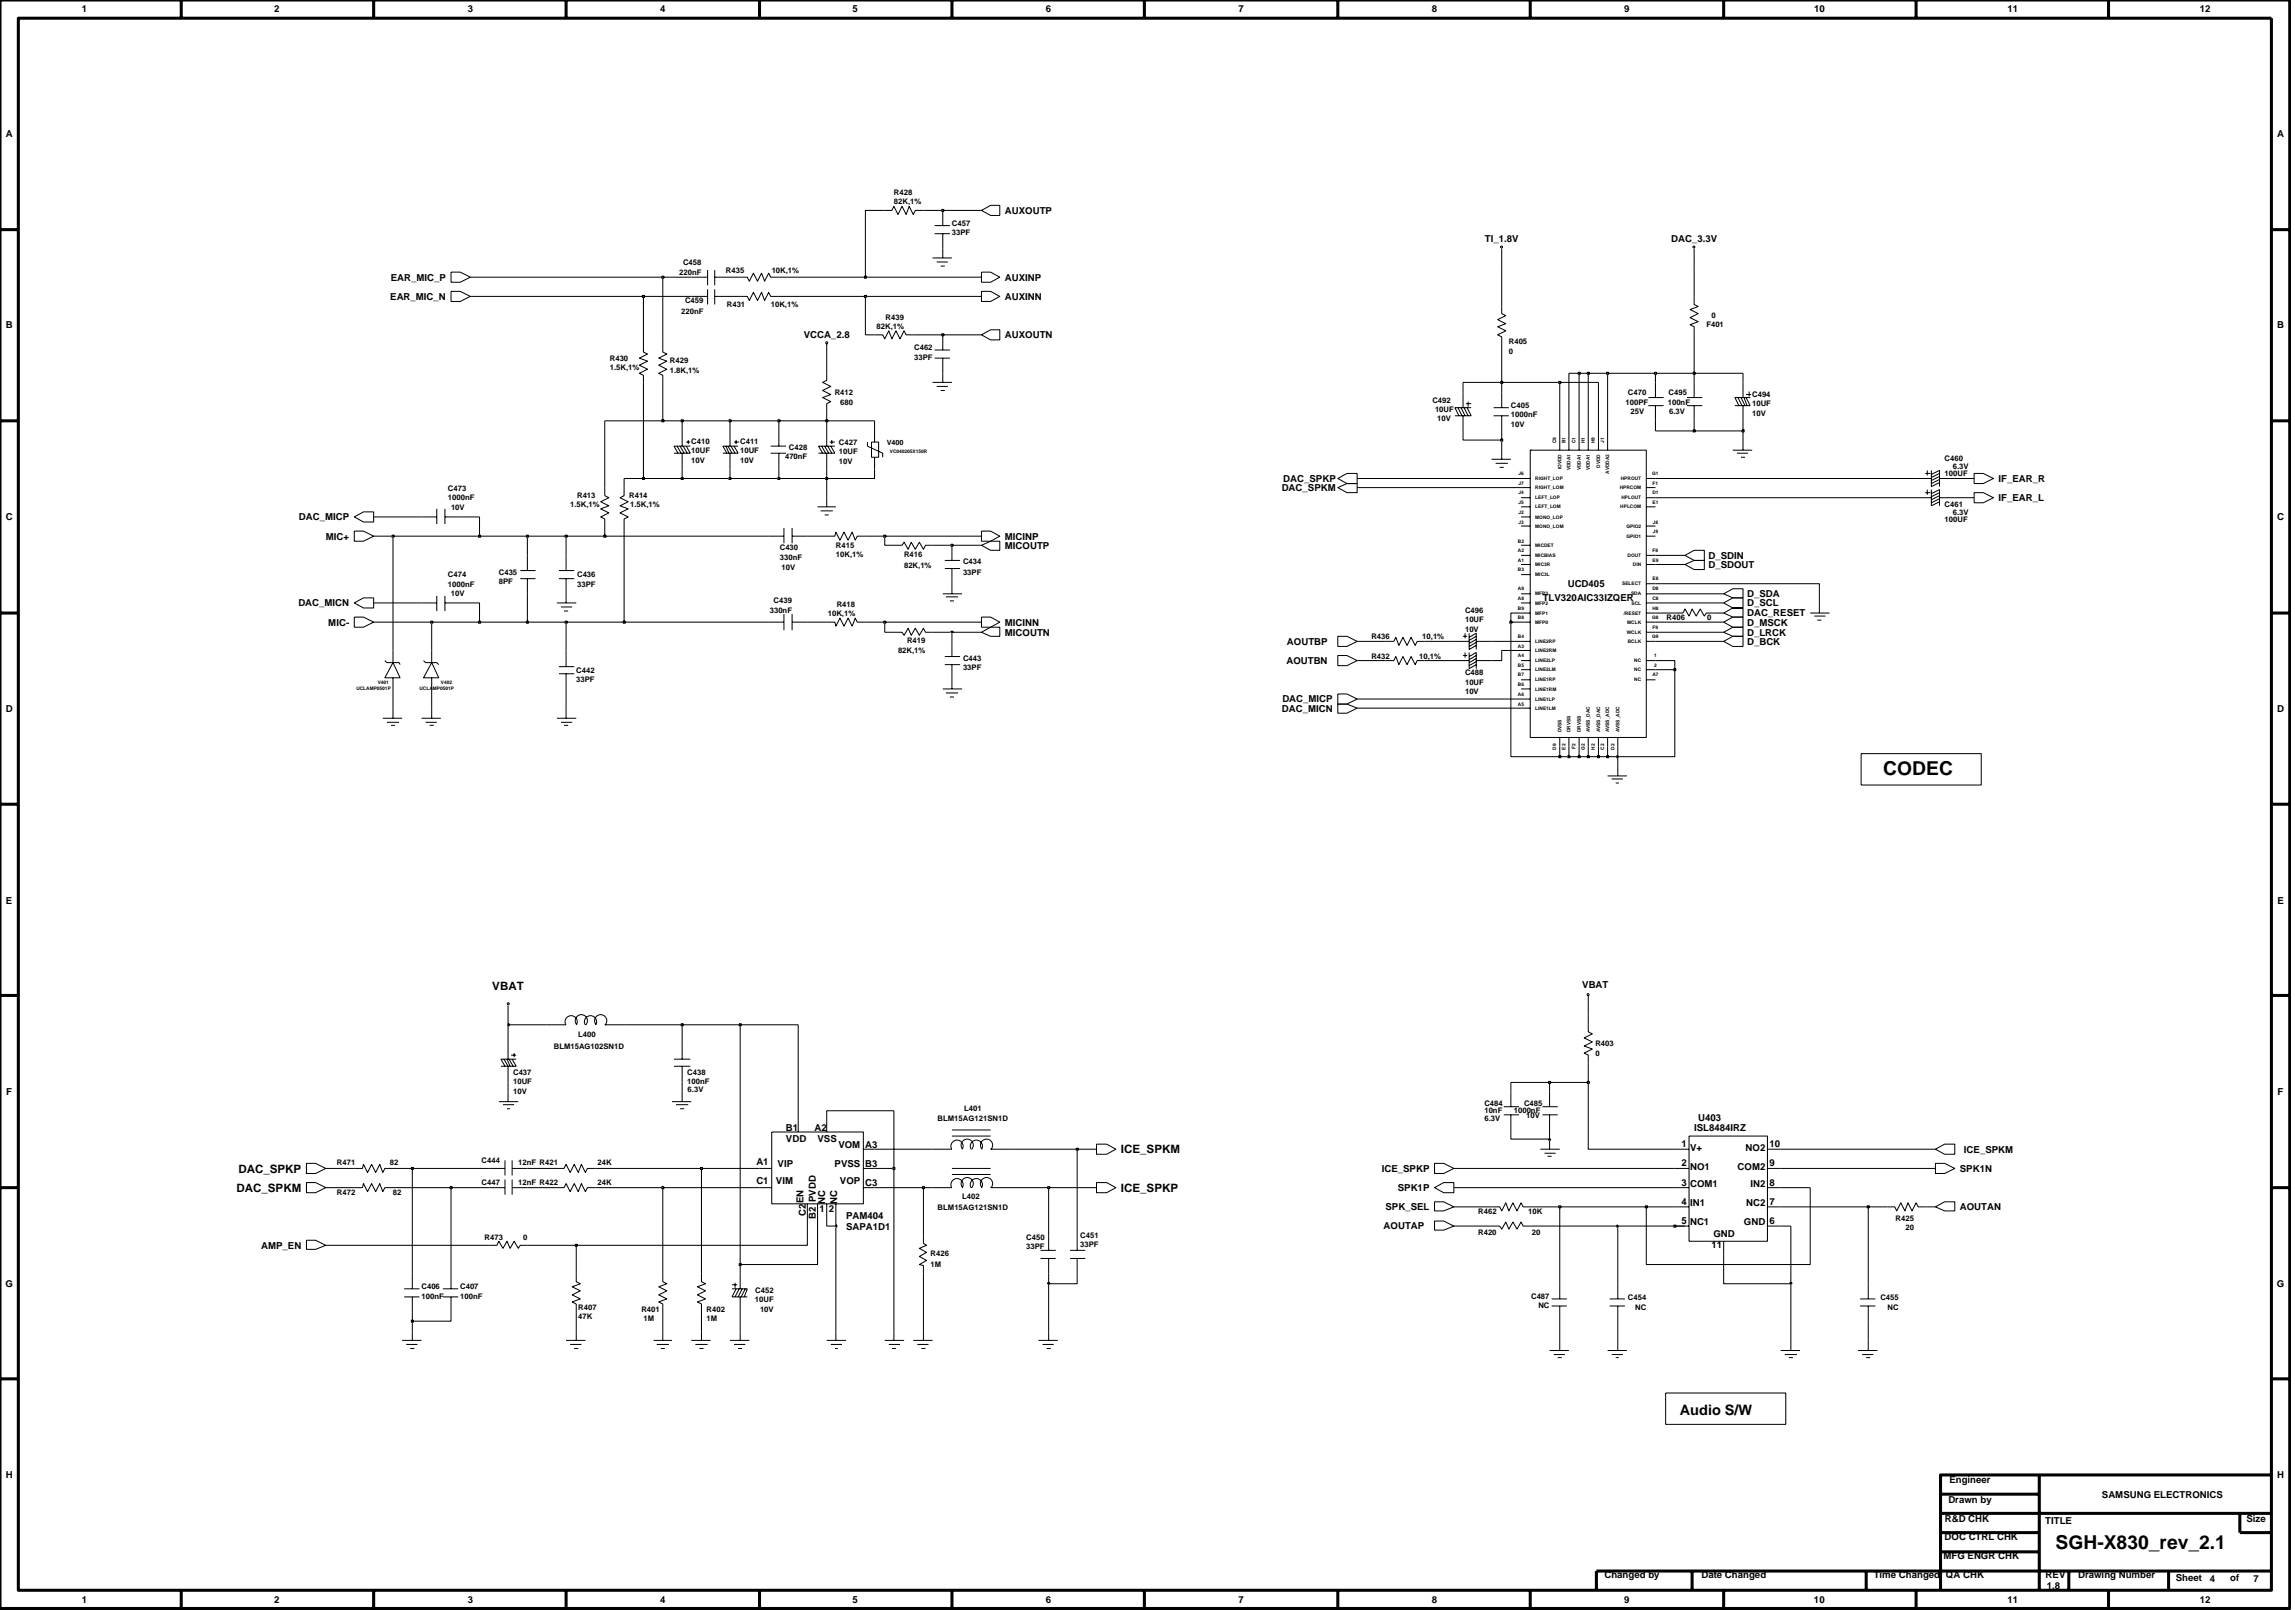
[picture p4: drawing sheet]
<svg xmlns="http://www.w3.org/2000/svg" width="192mm" height="135mm" viewBox="0 0 192 135" stroke-linecap="round" stroke-linejoin="round" font-family="sans-serif">
<defs><g id="words">
<g font-size="1.6">
<text x="157.5" y="64.8">CODEC</text>
<text x="171.9" y="129.4">SGH-X830_rev_2.1</text>
</g>
<text font-size="1.2" x="140.5" y="118.3">Audio S/W</text>
<g font-size="1">
<text x="41.2" y="82.8">VBAT</text>
<text x="19.8" y="99.6">DAC_SPKM</text>
<text x="19.9" y="98">DAC_SPKP</text>
<text x="93.7" y="99.6">ICE_SPKP</text>
<text x="93.7" y="96.4">ICE_SPKM</text>
</g>
<g font-size=".8">
<text x="6.8" y="1">1</text>
<text x="22.9" y="1">2</text>
<text x="39.1" y="1">3</text>
<text x="55.2" y="1">4</text>
<text x="71.3" y="1">5</text>
<text x="87.5" y="1">6</text>
<text x="103.6" y="1">7</text>
<text x="119.7" y="1">8</text>
<text x="135.8" y="1">9</text>
<text x="151.7" y="1">10</text>
<text x="167.9" y="1">11</text>
<text x="184" y="1">12</text>
<text x=".5" y="11.4">A</text>
<text x="190.4" y="11.4">A</text>
<text x="84" y="17.9">AUXOUTP</text>
<text x="32.7" y="23.4">EAR_MIC_P</text>
<text x="84" y="23.4">AUXINP</text>
<text x="124.2" y="20.2">TI_1.8V</text>
<text x="139.7" y="20.2">DAC_3.3V</text>
<text x=".5" y="27.4">B</text>
<text x="32.6" y="25.1">EAR_MIC_N</text>
<text x="67.2" y="28.3">VCCA_2.8</text>
<text x="84" y="25.1">AUXINN</text>
<text x="84" y="28.3">AUXOUTN</text>
<text x="190.4" y="27.4">B</text>
<text x="107.2" y="41">DAC_SPKM</text>
<text x="107.3" y="40.3">DAC_SPKP</text>
<text x="167.1" y="41.9">IF_EAR_L</text>
<text x="167.1" y="40.3">IF_EAR_R</text>
<text x=".5" y="43.5">C</text>
<text x="25" y="43.5">DAC_MICP</text>
<text x="27.3" y="45.1">MIC+</text>
<text x="84" y="45.9">MICOUTP</text>
<text x="84" y="45.1">MICINP</text>
<text x="142.9" y="47.5">D_SDOUT</text>
<text x="142.9" y="46.7">D_SDIN</text>
<text x="190.4" y="43.5">C</text>
<text x="24.9" y="50.7">DAC_MICN</text>
<text x="27.5" y="52.3">MIC-</text>
<text x="84" y="52.3">MICINN</text>
<text x="84" y="53.1">MICOUTN</text>
<text x="107.6" y="53.9">AOUTBP</text>
<text x="129" y="50.3">TLV320AIC33IZQER</text>
<text x="131.1" y="49.1">UCD405</text>
<text x="146.1" y="51.5">DAC_RESET</text>
<text x="146.1" y="50.7">D_SCL</text>
<text x="146.1" y="49.9">D_SDA</text>
<text x="146.1" y="53.1">D_LRCK</text>
<text x="146.1" y="52.3">D_MSCK</text>
<text x="146.1" y="53.9">D_BCK</text>
<text x=".5" y="59.5">D</text>
<text x="107.2" y="59.5">DAC_MICN</text>
<text x="107.2" y="58.7">DAC_MICP</text>
<text x="107.6" y="55.5">AOUTBN</text>
<text x="190.4" y="59.5">D</text>
<text x=".5" y="75.5">E</text>
<text x="190.4" y="75.5">E</text>
<text x="132.3" y="82.5">VBAT</text>
<text x=".5" y="91.5">F</text>
<text x="65.7" y="95.5">VDD</text>
<text x="65.7" y="94.6">B1</text>
<text x="68.1" y="94.6">A2</text>
<text x="68.4" y="95.5">VSS</text>
<text x="70.1" y="95.9">VOM A3</text>
<text x="140.6" y="95.9">1</text>
<text x="141.7" y="94.6">ISL8484IRZ</text>
<text x="142" y="93.7">U403</text>
<text x="148" y="95.9">10</text>
<text x="190.5" y="91.5">F</text>
<text x="63.2" y="99">C1</text>
<text x="63.2" y="97.3">A1</text>
<text x="64.9" y="99">VIM</text>
<text x="65" y="97.5">VIP</text>
<text x="67.2" y="100.5" transform="rotate(-90 67.2 100.5)">EN</text>
<text x="67.4" y="101.6" transform="rotate(-90 67.4 101.6)">C2</text>
<text x="68.2" y="101.9" transform="rotate(-90 68.2 101.9)">B2 PVDD</text>
<text x="68.5" y="101.3">1</text>
<text x="69" y="100.6" transform="rotate(-90 69 100.6)">NC</text>
<text x="69.3" y="101.3">2</text>
<text x="69.8" y="97.5">PVSS</text>
<text x="70" y="100.6" transform="rotate(-90 70 100.6)">NC</text>
<text x="70.2" y="99">VOP</text>
<text x="70.7" y="101.9">PAM404</text>
<text x="72.4" y="99.1">C3</text>
<text x="72.4" y="97.5">B3</text>
<text x="115.5" y="97.9">ICE_SPKP</text>
<text x="115.9" y="101.2">SPK_SEL</text>
<text x="116.9" y="99.5">SPK1P</text>
<text x="140.6" y="100.7">4</text>
<text x="140.6" y="97.5">2</text>
<text x="140.6" y="99.1">3</text>
<text x="141.3" y="100.8">IN1</text>
<text x="141.3" y="97.8">NO1</text>
<text x="141.3" y="96.2">V+</text>
<text x="141.3" y="99.2">COM1</text>
<text x="145.3" y="97.8">COM2</text>
<text x="146" y="96.2">NO2</text>
<text x="146" y="100.8">NC2</text>
<text x="146.4" y="99.2">IN2</text>
<text x="148" y="99.1">8</text>
<text x="148" y="100.7">7</text>
<text x="148" y="97.5">9</text>
<text x="163.9" y="101.2">AOUTAN</text>
<text x="163.9" y="97.9">SPK1N</text>
<text x="164.2" y="96.3">ICE_SPKM</text>
<text x=".5" y="107.6">G</text>
<text x="21.8" y="104.4">AMP_EN</text>
<text x="70.7" y="102.8">SAPA1D1</text>
<text x="115.7" y="102.8">AOUTAP</text>
<text x="140.6" y="102.3">5</text>
<text x="141.3" y="102.4">NC1</text>
<text x="143.1" y="104.3">11</text>
<text x="143.3" y="103.3">GND</text>
<text x="145.8" y="102.4">GND</text>
<text x="148" y="102.3">6</text>
<text x="190.4" y="107.6">G</text>
<text x=".5" y="123.6">H</text>
<text x="162.9" y="125.6">Drawn by</text>
<text x="163" y="124">Engineer</text>
<text x="175.8" y="125.2">SAMSUNG ELECTRONICS</text>
<text x="190.4" y="123.6">H</text>
<text x="134.2" y="131.9">Changed by</text>
<text x="142.3" y="131.9">Date Changed</text>
<text x="156.7" y="131.9">Time Changed</text>
<text x="162.5" y="130.3">MFG ENGR CHK</text>
<text x="162.6" y="128.7">DOC CTRL CHK</text>
<text x="162.6" y="127.2">R&amp;D CHK</text>
<text x="162.7" y="131.9">QA CHK</text>
<text x="171" y="127.4">TITLE</text>
<text x="171.1" y="131.9">REV</text>
<text x="173.8" y="131.9">Drawing Number</text>
<text x="187.9" y="127.2">Size</text>
<text x="6.8" y="134">1</text>
<text x="22.9" y="134">2</text>
<text x="39.1" y="134">3</text>
<text x="55.2" y="134">4</text>
<text x="71.3" y="134">5</text>
<text x="87.5" y="134">6</text>
<text x="103.6" y="134">7</text>
<text x="119.7" y="134">8</text>
<text x="135.8" y="134">9</text>
<text x="151.7" y="134">10</text>
<text x="167.9" y="134">11</text>
<text x="171.2" y="132.8">1.8</text>
<text x="181.9" y="132.1">Sheet</text>
<text x="184" y="134">12</text>
<text x="184.8" y="132.2">4</text>
<text x="186.5" y="132.1">of</text>
<text x="188.4" y="132.2">7</text>
</g>
<g font-size=".6">
<text x="74.7" y="17.1">82K,1%</text>
<text x="74.7" y="16.3">R428</text>
<text x="56.8" y="23">220nF</text>
<text x="57.1" y="22.1">C458</text>
<text x="60.7" y="22.9">R435</text>
<text x="64.5" y="22.9">10K,1%</text>
<text x="79.6" y="19.6">33PF</text>
<text x="79.6" y="18.9">C457</text>
<text x="57" y="26.2">220nF</text>
<text x="57.3" y="25.4">C459</text>
<text x="60.8" y="25.6">R431</text>
<text x="64.5" y="25.6">10K,1%</text>
<text x="73.3" y="27.5">82K,1%</text>
<text x="74.1" y="26.7">R439</text>
<text x="76.4" y="29.3">C462</text>
<text x="126.2" y="29.6">0</text>
<text x="126.2" y="28.7">R405</text>
<text x="142.7" y="27.4">F401</text>
<text x="143.1" y="26.5">0</text>
<text x="51" y="30.2">R430</text>
<text x="51" y="30.9">1.5K,1%</text>
<text x="56" y="30.4">R429</text>
<text x="56" y="31.2">1.8K,1%</text>
<text x="69.8" y="33">R412</text>
<text x="70.3" y="33.8">680</text>
<text x="76.4" y="30.1">33PF</text>
<text x="119.8" y="33.7">C492</text>
<text x="120" y="34.4">10UF</text>
<text x="120.2" y="35.2">10V</text>
<text x="126.3" y="34.8">1000nF</text>
<text x="126.3" y="34.1">C405</text>
<text x="126.3" y="35.7">10V</text>
<text x="135.9" y="33.8">100PF</text>
<text x="136.1" y="33">C470</text>
<text x="136.3" y="34.6">25V</text>
<text x="139.5" y="33.8">100nF</text>
<text x="139.5" y="33">C495</text>
<text x="139.6" y="34.6">6.3V</text>
<text x="146.5" y="33.1">C494</text>
<text x="146.5" y="33.9">10UF</text>
<text x="146.5" y="34.7">10V</text>
<text x="37.5" y="41.8">1000nF</text>
<text x="37.5" y="41">C473</text>
<text x="48.3" y="41.6">R413</text>
<text x="52.6" y="41.6">R414</text>
<text x="57.8" y="37.1">C410</text>
<text x="57.8" y="38.7">10V</text>
<text x="57.8" y="37.9">10UF</text>
<text x="61.9" y="37.9">10UF</text>
<text x="61.9" y="38.7">10V</text>
<text x="61.9" y="37.1">C411</text>
<text x="65.6" y="38.4">470nF</text>
<text x="66" y="37.6">C428</text>
<text x="70.2" y="38.8">10V</text>
<text x="70.2" y="38">10UF</text>
<text x="70.2" y="37.2">C427</text>
<text x="74.2" y="37.2">V400</text>
<text x="162.6" y="39.8">100UF</text>
<text x="162.6" y="38.6">C460</text>
<text x="163.3" y="39.2">6.3V</text>
<text x="37.7" y="42.6">10V</text>
<text x="47.7" y="42.4">1.5K,1%</text>
<text x="52.7" y="42.4">1.5K,1%</text>
<text x="65.2" y="46">C430</text>
<text x="65.2" y="46.8">330nF</text>
<text x="65.3" y="47.6">10V</text>
<text x="69.9" y="45.8">R415</text>
<text x="69.9" y="46.6">10K,1%</text>
<text x="75.6" y="47.4">82K,1%</text>
<text x="75.6" y="46.6">R416</text>
<text x="80.5" y="47.2">C434</text>
<text x="162.6" y="42.4">C461</text>
<text x="162.6" y="43.6">100UF</text>
<text x="163.3" y="43">6.3V</text>
<text x="37.5" y="49">1000nF</text>
<text x="37.5" y="48.2">C474</text>
<text x="37.7" y="49.8">10V</text>
<text x="41.7" y="48">C435</text>
<text x="41.7" y="48.8">8PF</text>
<text x="48.3" y="49">33PF</text>
<text x="48.3" y="48.2">C436</text>
<text x="64.4" y="51.2">330nF</text>
<text x="64.7" y="50.4">C439</text>
<text x="69.2" y="51.5">10K,1%</text>
<text x="70" y="50.7">R418</text>
<text x="75.8" y="53.8">R419</text>
<text x="80.5" y="48">33PF</text>
<text x="114.7" y="53.4">R436</text>
<text x="118.9" y="53.4">10,1%</text>
<text x="122.5" y="51.2">C496</text>
<text x="122.5" y="52">10UF</text>
<text x="122.5" y="52.8">10V</text>
<text x="139.4" y="51.9">R406</text>
<text x="142.8" y="51.9">0</text>
<text x="48.2" y="57">33PF</text>
<text x="48.2" y="56.2">C442</text>
<text x="75.1" y="54.6">82K,1%</text>
<text x="80.5" y="55.2">C443</text>
<text x="80.5" y="56">33PF</text>
<text x="114.7" y="55">R432</text>
<text x="118.7" y="55">10,1%</text>
<text x="122.5" y="56.4">C488</text>
<text x="122.5" y="57.2">10UF</text>
<text x="122.5" y="58">10V</text>
<text x="42.9" y="89.9">C437</text>
<text x="46.3" y="87.6">BLM15AG102SN1D</text>
<text x="48.4" y="86.6">L400</text>
<text x="57.5" y="89.9">C438</text>
<text x="133.4" y="87.4">R403</text>
<text x="133.4" y="88.3">0</text>
<text x="42.9" y="91.4">10V</text>
<text x="42.9" y="90.6">10UF</text>
<text x="57.5" y="90.6">100nF</text>
<text x="57.5" y="91.3">6.3V</text>
<text x="78.4" y="93.7">BLM15AG121SN1D</text>
<text x="80.6" y="92.9">L401</text>
<text x="124.1" y="93">10nF</text>
<text x="124.1" y="93.7">6.3V</text>
<text x="124.1" y="92.4">C484</text>
<text x="126.6" y="93">1000nF</text>
<text x="127.4" y="92.4">C485</text>
<text x="127.6" y="93.5">10V</text>
<text x="28.2" y="97.4">R471</text>
<text x="28.2" y="99.9">R472</text>
<text x="32.6" y="97.4">82</text>
<text x="32.9" y="99.9">82</text>
<text x="40.3" y="97.2">C444</text>
<text x="40.3" y="99">C447</text>
<text x="43.3" y="97.4">12nF R421</text>
<text x="43.3" y="99">12nF R422</text>
<text x="50" y="97.4">24K</text>
<text x="50" y="99">24K</text>
<text x="78.4" y="101.1">BLM15AG121SN1D</text>
<text x="80.5" y="100.2">L402</text>
<text x="123.6" y="101.5">R462</text>
<text x="127.8" y="101.5">10K</text>
<text x="35.2" y="107.7">C406</text>
<text x="38.5" y="107.7">C407</text>
<text x="40.5" y="103.7">R473</text>
<text x="43.8" y="103.7">0</text>
<text x="77.8" y="105.9">1M</text>
<text x="77.8" y="105">R426</text>
<text x="85.8" y="104.4">33PF</text>
<text x="85.8" y="103.7">C450</text>
<text x="90.3" y="104.2">33PF</text>
<text x="90.3" y="103.5">C451</text>
<text x="123.6" y="103.2">R420</text>
<text x="128.1" y="103.2">20</text>
<text x="158.5" y="102.1">R425</text>
<text x="159.3" y="102.8">20</text>
<text x="35.2" y="108.6">100nF</text>
<text x="38.5" y="108.6">100nF</text>
<text x="48.4" y="110.3">47K</text>
<text x="48.4" y="109.5">R407</text>
<text x="53.6" y="109.7">R401</text>
<text x="53.8" y="110.4">1M</text>
<text x="59.1" y="109.7">R402</text>
<text x="59.1" y="110.4">1M</text>
<text x="63.1" y="108.8">10UF</text>
<text x="63.2" y="108.1">C452</text>
<text x="63.6" y="109.7">10V</text>
<text x="128" y="108.6">C487</text>
<text x="128.6" y="109.3">NC</text>
<text x="136.1" y="108.6">C454</text>
<text x="136.7" y="109.5">NC</text>
<text x="157.2" y="108.6">C455</text>
<text x="157.8" y="109.5">NC</text>
</g>
<g font-size=".4">
<text x="74.4" y="37.9">VC040205X150R</text>
<text x="127" y="41.3">J4</text>
<text x="127" y="39.7">J6</text>
<text x="127" y="40.6">J7</text>
<text x="128.4" y="41.7">LEFT_LOP</text>
<text x="128.4" y="40.1">RIGHT_LOP</text>
<text x="128.4" y="40.9">RIGHT_LOM</text>
<text x="130.1" y="37" transform="rotate(-90 130.1 37)">C9</text>
<text x="130.6" y="39.2" transform="rotate(-90 130.6 39.2)">IOVDD</text>
<text x="130.9" y="37" transform="rotate(-90 130.9 37)">B1</text>
<text x="131.3" y="39.3" transform="rotate(-90 131.3 39.3)">VDDA1</text>
<text x="131.8" y="37" transform="rotate(-90 131.8 37)">C1</text>
<text x="132.2" y="39.3" transform="rotate(-90 132.2 39.3)">VDDA1</text>
<text x="132.5" y="37" transform="rotate(-90 132.5 37)">H1</text>
<text x="132.9" y="39.3" transform="rotate(-90 132.9 39.3)">VDDA1</text>
<text x="133.4" y="37" transform="rotate(-90 133.4 37)">H9</text>
<text x="133.8" y="39.1" transform="rotate(-90 133.8 39.1)">DVDD</text>
<text x="134.1" y="37" transform="rotate(-90 134.1 37)">J1</text>
<text x="134.6" y="39.6" transform="rotate(-90 134.6 39.6)">AVDDA2</text>
<text x="135.4" y="40.9">HPRCOM</text>
<text x="135.5" y="40.1">HPROUT</text>
<text x="135.6" y="41.7">HPLOUT</text>
<text x="138.2" y="39.7">G1</text>
<text x="138.2" y="41.3">D1</text>
<text x="138.2" y="40.6">F1</text>
<text x="126.9" y="47">A1</text>
<text x="126.9" y="45.4">B2</text>
<text x="126.9" y="47.7">B3</text>
<text x="126.9" y="46.1">A2</text>
<text x="127" y="42.9">J2</text>
<text x="127" y="43.8">J3</text>
<text x="127" y="42.2">J5</text>
<text x="128.4" y="47.3">MIC3R</text>
<text x="128.4" y="43.3">MONO_LOP</text>
<text x="128.4" y="44.1">MONO_LOM</text>
<text x="128.4" y="42.5">LEFT_LOM</text>
<text x="128.4" y="45.7">MICDET</text>
<text x="128.4" y="46.6">MICBIAS</text>
<text x="135.5" y="42.5">HPLCOM</text>
<text x="136" y="44.1">GPIO2</text>
<text x="136" y="44.9">GPIO1</text>
<text x="136.1" y="46.6">DOUT</text>
<text x="136.5" y="47.3">DIN</text>
<text x="138.2" y="47">E9</text>
<text x="138.2" y="42.2">E1</text>
<text x="138.2" y="46.1">F8</text>
<text x="138.2" y="43.8">J8</text>
<text x="138.2" y="44.5">J9</text>
<text x="126.9" y="51">B9</text>
<text x="126.9" y="50.1">A8</text>
<text x="126.9" y="49.3">A9</text>
<text x="126.9" y="53.3">B4</text>
<text x="126.9" y="51.7">B8</text>
<text x="128.4" y="51.4">MFP1</text>
<text x="128.4" y="50.5">MFP2</text>
<text x="128.4" y="49.8">MFP3</text>
<text x="128.4" y="48.2">MIC3L</text>
<text x="128.4" y="53.7">LINE2RP</text>
<text x="128.4" y="52.1">MFP0</text>
<text x="135.6" y="48.9">SELECT</text>
<text x="135.8" y="51.4">/RESET</text>
<text x="136" y="53">WCLK</text>
<text x="136.1" y="52.1">MCLK</text>
<text x="136.1" y="53.7">BCLK</text>
<text x="136.4" y="49.8">SDA</text>
<text x="136.4" y="50.5">SCL</text>
<text x="138.2" y="51.7">G8</text>
<text x="138.2" y="53.3">G9</text>
<text x="138.2" y="51">H8</text>
<text x="138.2" y="50.1">C8</text>
<text x="138.2" y="49.3">D8</text>
<text x="138.2" y="48.5">E8</text>
<text x="138.2" y="52.6">F9</text>
<text x="29.8" y="57.7">UCLAMP0501P</text>
<text x="31.6" y="57.2">V401</text>
<text x="35.1" y="57.7">UCLAMP0501P</text>
<text x="36.9" y="57.2">V402</text>
<text x="126.9" y="55.8">B5</text>
<text x="126.9" y="57.4">B6</text>
<text x="126.9" y="56.5">B7</text>
<text x="126.9" y="54.2">A3</text>
<text x="126.9" y="54.9">A4</text>
<text x="126.9" y="59">A5</text>
<text x="126.9" y="58.1">A6</text>
<text x="128.4" y="56.1">LINE2LM</text>
<text x="128.4" y="57.7">LINE1RM</text>
<text x="128.4" y="57">LINE1RP</text>
<text x="128.4" y="54.5">LINE2RM</text>
<text x="128.4" y="55.3">LINE2LP</text>
<text x="128.4" y="59.3">LINE1LM</text>
<text x="128.4" y="58.6">LINE1LP</text>
<text x="136.7" y="55.3">NC</text>
<text x="136.7" y="56.1">NC</text>
<text x="136.7" y="57">NC</text>
<text x="138.2" y="56.5">A7</text>
<text x="138.3" y="54.9">1</text>
<text x="138.3" y="55.8">2</text>
<text x="130.1" y="62.7" transform="rotate(-90 130.1 62.7)">D9</text>
<text x="130.6" y="61.2" transform="rotate(-90 130.6 61.2)">DVSS</text>
<text x="130.9" y="62.6" transform="rotate(-90 130.9 62.6)">E2</text>
<text x="131.3" y="61.2" transform="rotate(-90 131.3 61.2)">DRVSS</text>
<text x="131.8" y="62.6" transform="rotate(-90 131.8 62.6)">F2</text>
<text x="132.2" y="61.2" transform="rotate(-90 132.2 61.2)">DRVSS</text>
<text x="132.5" y="62.7" transform="rotate(-90 132.5 62.7)">G2</text>
<text x="132.9" y="61.2" transform="rotate(-90 132.9 61.2)">AVSS_DAC</text>
<text x="133.4" y="62.7" transform="rotate(-90 133.4 62.7)">H2</text>
<text x="133.8" y="61.2" transform="rotate(-90 133.8 61.2)">AVSS_DAC</text>
<text x="134.1" y="62.7" transform="rotate(-90 134.1 62.7)">C2</text>
<text x="134.6" y="61.2" transform="rotate(-90 134.6 61.2)">AVSS_ADC</text>
<text x="135" y="62.7" transform="rotate(-90 135 62.7)">D2</text>
<text x="135.4" y="61.2" transform="rotate(-90 135.4 61.2)">AVSS_ADC</text>
</g>
</g></defs>
<g fill="none" stroke="#000" stroke-width=".08">
<path d="M74 17.6h.6l.1-.4 .4 .7 .3-.7 .4 .7 .2-.7 .4 .7 .1-.3h.7M78.2 19.5h1.2M78.2 18.9h1.2M78.8 17.6v1.3M78.8 19.5v2.1M82.1 17.6l.7-.4h.8v.8h-.8zM37.7 22.7h.8l.8 .5-.8 .4h-.8zM37.7 24.4h.8l.8 .4-.8 .4h-.8zM53.8 28.7v.7l.3 .2-.6 .3 .6 .3-.6 .3 .6 .4-.6 .3 .3 .2v.6M55.4 28.7v.7l.4 .2-.7 .3 .7 .3-.7 .3 .7 .4-.7 .3 .3 .2v.6M56.6 37.3l.4 .6M56.9 37.3l.3 .6"/>
<path d="M57 36v1.3M57 37.9v1.3M57.1 37.3l.4 .6M57.4 37.3l.3 .6h-1.3M57.4 36.9h.3M57.6 36.8v.3M57.7 37.3h-1.3l.3 .6M57.8 23.2h1.4M57.8 24.8h1.4M59.2 22.6v1.2M59.2 24.2v1.2M59.8 23.2h1.2"/>
<path d="M59.8 22.6v1.2M59.8 24.2v1.2M59.8 24.8h1.2M60.7 37.3l.3 .6M60.9 37.3l.3 .6M61 36v1.3M61 37.9v1.3M61.1 37.3l.4 .6M61.4 36.9h.4M61.4 37.3l.3 .6h-1.3M61.6 36.8v.3M61.7 37.3h-1.3l.4 .6"/>
<path d="M61.9 24.8h.6l.2 .3 .3-.7 .3 .7 .4-.7 .2 .7 .4-.7 .1 .4h.7M61.9 23.2h.6l.2 .3 .3-.7 .3 .7 .4-.7 .2 .7 .4-.7 .1 .4h.7M64.4 37.3h1.3M64.4 37.9h1.3M65.1 36v1.3M65.1 37.9v1.3M68.7 37.3l.3 .6M69 37.3l.3 .6M69.1 31.2v.6l-.3 .2 .7 .3-.7 .3 .7 .4-.7 .2 .7 .4-.4 .1v.7M69.1 28.7v1.7M69.1 36v1.3M69.1 37.9v1.3"/>
<path d="M69.2 37.3l.4 .6M69.4 36.9h.4M69.5 37.3l.3 .6h-1.4M69.6 36.8v.3M69.8 37.3h-1.4l.4 .6M72.5 36.9v.4l1.3 .6v.3M72.9 36.9h.6v1.3h-.6zM73.1 28h.7l.2 .3 .3-.7 .3 .7 .3-.7 .4 .7 .3-.7 .2 .4h.6M73.1 36v.9M73.1 38.2v1M78 21.6h1.6M78 32h1.6"/>
<path d="M78.2 29.9h1.2M78.2 29.3h1.2M78.3 21.9h1M78.3 32.3h1M78.7 22.2h.3M78.7 32.6h.3M78.8 28v1.3M78.8 29.9v2.1M82.1 28l.7-.4h.8v.8h-.8zM82.1 24.4h.7l.8 .4-.8 .4h-.7zM82.1 22.7h.7l.8 .5-.8 .4h-.7zM111.9 40l.7-.4h.9v.8h-.9z"/>
<path d="M121.9 34.1l.4 .6M122.2 34.1l.3 .6M122.3 32.8v1.3M122.3 34.7v1.3M122.4 34.1l.4 .6M122.6 33.7h.4M122.7 34.1l.3 .6h-1.3M122.8 33.6v.4M123 34.1h-1.3l.3 .6M124.7 38.4h1.6M124.9 34.7h1.3M124.9 34.1h1.3"/>
<path d="M125.1 38.7h1M125.4 39.1h.3M125.6 25.6v.6l.3 .2-.7 .3 .7 .4-.7 .2 .7 .3-.7 .4 .4 .2v.5M125.6 20.8v1.6M125.6 32.8v1.3M125.6 34.7v1.3M125.6 37.6v.8M127.2 40h.8M128 37.6h9.7v24h-9.7zM128 37.6h.1M130.4 36.8v.8M131.2 36.8v.8"/>
<path d="M132 36.8v.8M132.8 36.8v.8M133.7 36.8v.8M134.4 36.8v.8M137.7 40h.7M137.8 33.9h1.3M137.8 33.2h1.3M138.4 32v1.2M138.4 33.9v1.3M141.1 33.9h1.2M141.1 33.2h1.2M141.7 24.8v.6l.3 .2-.7 .3 .7 .3-.7 .3 .7 .4-.7 .2 .4 .2v.7"/>
<path d="M141.7 20.8v1.6M141.7 32v1.2M141.7 33.9v1.3M144.9 37.6h1.6M145.2 37.9h1M145.3 33.2l.4 .7M145.6 38.2h.3M145.6 33.2l.3 .7M145.8 32v1.2M145.8 33.9v1.3M145.8 36.8v.8M145.8 33.2l.3 .7"/>
<path d="M146 33.2l.3 .7h-1.2M146 33h.4M146.3 32.7v.4M146.3 33.2h-1.2l.3 .7M160.2 40h1.3M161 39.6h.4M161.2 39.3v.4M161.5 39.7l.7-.4v1.4M161.5 39.3v1.4l.7-.4M162.2 40h1.3M162.2 39.6l-.7 .3M162.2 39.8l-.7 .4"/>
<path d="M165.1 39.6h.7l.9 .4-.9 .4h-.7zM29.6 50.4l.8-.4h.8v.8h-.8zM29.6 43.2l.8-.4h.8v.8h-.8zM29.6 51.6h.8l.8 .4-.8 .4h-.8zM29.6 44.4h.8l.8 .4-.8 .4h-.8zM32.2 55.2l.2 .2h1l.1 .1M32.9 55.4l.6 1.2h-1.3zM32.9 54.4v1M32.9 56.6v1M32.9 59.2v.8M35.2 43.2h1.3M35.2 50.4h1.3"/>
<path d="M35.4 55.2l.2 .2h.9l.2 .1M36.1 55.4l.6 1.2h-1.3zM36.1 54.4v1M36.1 56.6v1M36.1 59.2v.8M36.5 42.5v1.3M36.5 49.8v1.3M37.2 43.2h1.3M37.2 50.4h1.3M37.2 42.5v1.3M37.2 49.8v1.3M43.5 47.7h1.3"/>
<path d="M43.5 48.4h1.3M44.1 46.4v1.3M44.1 48.4v1.2M46.6 50.4h1.6M46.7 47.7h1.3M46.7 48.4h1.3M46.7 55.7h1.3M46.7 56.3h1.3M46.9 50.7h.9M47.2 51.1h.3M47.3 46.4v1.3M47.3 48.4v2"/>
<path d="M47.3 54.4v1.3M47.3 56.3v1.3M47.3 59.2v.8M50.6 40.8v.6l.3 .2-.7 .3 .7 .4-.7 .2 .7 .4-.7 .3 .4 .2v.6M52.2 40.8v.6l-.4 .2 .7 .3-.7 .4 .7 .2-.7 .4 .7 .3-.3 .2v.6M64.3 52h1.3M64.3 44.8h1.3M65.6 44.1v1.3M65.6 51.3v1.4M66.2 52h1.3M66.2 44.8h1.3M66.2 44.1v1.3"/>
<path d="M66.2 51.3v1.4M68.4 42.4h1.5M68.6 42.7h1M69 43h.3M69.1 52h.7l.1 .3 .3-.6 .4 .6 .3-.6 .4 .6 .2-.6 .2 .3h.7M69.1 44.8h.7l.1-.3 .3 .6 .4-.6 .3 .6 .4-.6 .2 .6 .2-.3h.7M69.1 41.6v.8M74.7 45.6h.7l.2-.3 .3 .6 .3-.6 .3 .6 .4-.6 .3 .6 .2-.3h.6M74.7 52.8h.7l.2 .3 .3-.6 .3 .6 .3-.6 .4 .6 .3-.6 .2 .3h.6M78.8 49.6h1.7M78.8 57.6h1.7M79 55.5h1.3"/>
<path d="M79 54.9h1.3M79 47.5h1.3M79 46.8h1.3M79.1 49.9h1M79.1 57.9h1M79.4 50.2h.4M79.4 58.3h.4M79.6 45.6v1.2M79.6 47.5v2.1M79.6 53.6v1.3M79.6 55.5v2.1M82.1 45.6l.7-.4h.8v.8h-.8z"/>
<path d="M82.1 44.4h.7l.8 .4-.8 .4h-.7zM82.1 51.6h.7l.8 .4-.8 .4h-.7zM82.1 52.8l.7-.4h.8v.8h-.8zM111.9 58.8h.7l.9 .4-.9 .4h-.7zM111.9 53.2h.7l.9 .4-.9 .4h-.7zM111.9 54.8h.7l.9 .4-.9 .4h-.7zM111.9 40.8l.7-.4h.9v.8h-.9zM111.9 58h.7l.9 .4-.9 .4h-.7zM115.9 53.6h.7l.1-.3 .3 .6 .3-.6 .4 .6 .3-.6 .3 .6 .2-.3h.6M115.9 55.2h.7l.1-.3 .3 .6 .3-.6 .4 .6 .3-.6 .3 .6 .2-.3h.6M121.6 53.6h1.3M121.6 55.2h1.3"/>
<path d="M122.3 53.2h.4M122.3 54.8h.4M122.5 52.9v.5M122.5 54.5v.5M122.9 53.3l.5-.4v1.4M122.9 52.9v1.4l.5-.4M122.9 54.9l.5-.4v1.4M122.9 54.5v1.4l.5-.4M123.4 53.6h1.3M123.4 55.2h1.3M123.4 53.7l-.5 .3M123.4 53.2l-.5 .3"/>
<path d="M123.4 53.4l-.5 .4M123.4 55.3l-.5 .3M123.4 54.8l-.5 .3M123.4 55l-.5 .4M127.2 41.6h.8M127.2 49.6h.8M127.2 51.2h.8M127.2 40.8h.8M127.2 42.4h.8M127.2 43.2h.8M127.2 44h.8M127.2 45.6h.8"/>
<path d="M127.2 46.4h.8M127.2 47.2h.8M127.2 48h.8M127.2 50.4h.8M127.2 52h.8M127.2 53.6h.8M127.2 54.4h.8M127.2 55.2h.8M127.2 56h.8M127.2 56.8h.8M127.2 57.6h.8M127.2 58.4h.8"/>
<path d="M127.2 59.2h.8M137.7 41.6h.7M137.7 49.6h.7M137.7 51.2h.7M137.7 40.8h.7M137.7 42.4h.7M137.7 44h.7M137.7 46.4h.7M137.7 47.2h.7M137.7 50.4h.7M137.7 52h.7M137.7 53.6h.7"/>
<path d="M137.7 55.2h.7M137.7 56h.7M137.7 56.8h.7M137.7 52.8h.7M137.7 48.8h.7M137.7 44.8h.7M140 51.2h.7l.2-.3 .3 .6 .3-.6 .3 .6 .4-.6 .3 .6 .2-.3h.6M140.9 47.2l.8-.4h.8v.8h-.8zM140.9 46.4l.8-.4h.8v.8h-.8zM144.1 52.8l.8-.4h.9v.8h-.9zM144.1 52l.8-.4h.9v.8h-.9zM144.1 49.6l.8-.4h.9v.8h-.9z"/>
<path d="M144.1 53.6l.8-.4h.9v.8h-.9zM144.9 50.8l-.8 .4 .8 .4h.9v-.8M144.9 50.8l-.8-.4 .8-.4h.9v.8M144.9 50.8h.9M151.4 51.2h1.6M151.7 51.5h.9M152 51.8h.3M152.1 50.4v.8M160.2 41.6h1.3M161 41.2h.4M161.2 40.9v.4M161.5 41.3l.7-.4v1.4"/>
<path d="M161.5 40.9v1.4l.7-.4M162.2 41.6h1.3M162.2 41.7l-.7 .3M162.2 41.2l-.7 .3M162.2 41.4l-.7 .4M162.2 40.1l-.7 .3M165.1 41.2h.7l.9 .4-.9 .4h-.7zM32 60h1.6M32.4 60.4h1M32.7 60.6h.3M35.2 60h1.7M35.6 60.4h.9"/>
<path d="M35.9 60.6h.4M46.6 60h1.6M46.9 60.4h.9M47.2 60.6h.3M130.4 61.6v.8M131.2 61.6v.8M132 61.6v.8M132.8 61.6v.8M133.7 61.6v.8M134.4 64.8h1.6M134.4 61.6v.8M134.8 65.1h.9"/>
<path d="M135.1 65.4h.3M135.3 61.6v.8M135.3 64v.8M25.6 97.2h.8l.8 .5-.8 .4h-.8zM25.6 98.8h.8l.8 .5-.8 .4h-.8zM29.6 97.7h.7l.1-.4 .3 .7 .4-.7 .3 .7 .4-.7 .2 .7 .2-.3h.7M29.6 99.3h.7l.1-.4 .3 .7 .4-.7 .3 .7 .4-.7 .2 .7 .2-.3h.7M41 97.7h1.2M41 99.3h1.2M41.7 92.1h1.6M42.1 92.3h.9M42.1 88.5l.4 .6v1.4"/>
<path d="M42.2 97v1.2M42.2 98.6v1.3M42.4 88.5l.3 .6M42.4 92.7h.3M42.5 84v1.6M42.5 87.3v1.2M42.5 91.2v.9M42.6 88.5l.3 .6M42.7 88.2h.5M42.8 97.7h1.3M42.8 99.3h1.3M42.8 88.5l.4 .6h-1.3"/>
<path d="M42.8 97v1.2M42.8 98.6v1.3M43 88v.4M43.2 88.5h-1.3l.3 .6M45.7 85.6h1.6M46.6 99.3h.6l.1-.4 .4 .7 .3-.7 .4 .7 .2-.7 .4 .7 .1-.3h.7M46.6 97.7h.6l.1-.4 .4 .7 .3-.7 .4 .7 .2-.7 .4 .7 .1-.3h.7M47.3 85.7a.51 .51 0 0 1 .5-.8 .51 .51 0 0 1 .4 .8M48.2 85.6a.51 .51 0 0 1 .1-.7 .51 .51 0 0 1 .7 .1 .51 .51 0 0 1 0 .7M48.9 85.7a.51 .51 0 0 1 .5-.8 .51 .51 0 0 1 .4 .8M49.8 85.6a.51 .51 0 0 1 .1-.7 .51 .51 0 0 1 .7 .1 .51 .51 0 0 1 0 .7M50.6 85.6h1.6"/>
<path d="M56.2 92.1h1.6M56.4 89.1h1.3M56.4 88.5h1.3M56.5 92.3h1.1M56.9 92.7h.3M57 87.3v1.2M57 89.1v1.4M57 91.2v.9M63.5 97.7h1M63.5 99.3h1M64.5 94.6h7.7v6h-7.7zM66.7 93.7v.9"/>
<path d="M69.1 93.7v.9M72.2 97.7h.9M72.2 96h.9M72.2 99.3h.9M74.7 97.7v14.3M78 96l1.6 .1a.51 .51 0 0 1 .4-.8 .51 .51 0 0 1 .5 .8M78 99.3h1.6a.51 .51 0 0 1 .4-.8 .51 .51 0 0 1 .5 .8M79.6 97.7h3.2M79.6 94.4h3.2M79.6 94.9h3.2M79.6 98.2h3.2M80.5 96a.51 .51 0 0 1 0-.7 .51 .51 0 0 1 .8 .1 .51 .51 0 0 1-.1 .7"/>
<path d="M80.5 99.2a.51 .51 0 0 1 0-.7 .51 .51 0 0 1 .8 .1 .51 .51 0 0 1-.1 .7M81.2 96.1a.51 .51 0 0 1 .4-.8 .51 .51 0 0 1 .5 .8M81.2 99.3a.51 .51 0 0 1 .4-.8 .51 .51 0 0 1 .5 .8M82.1 96a.51 .51 0 0 1 .1-.7 .51 .51 0 0 1 .7 .1 .51 .51 0 0 1 0 .7M82.1 99.2a.51 .51 0 0 1 .1-.7 .51 .51 0 0 1 .7 .1 .51 .51 0 0 1 0 .7M82.8 96h1.7M82.8 99.3h1.7M91.7 95.6h.8l.8 .4-.8 .5h-.8zM91.7 98.8h.8l.8 .5-.8 .4h-.8zM120 97.2h.7l.9 .5-.9 .4h-.7zM120 99.3l.7-.5h.9v.9h-.9zM125.7 92.5h1.3"/>
<path d="M125.7 93.2h1.3M126.3 91.2v1.3M126.3 93.2v1.2M128.8 96h1.6M129 92.5h1.3M129 93.2h1.3M129.2 96.4h.9M129.4 96.6h.3M129.6 91.2v1.3M129.6 93.2v1.2M129.6 95.2v.8M132.8 85.6v.6l.4 .2-.7 .3 .7 .4-.7 .3 .7 .3-.7 .3 .3 .2v.7"/>
<path d="M132.8 83.2v1.6M140 97.7h1.2M140 96h1.2M140 99.3h1.2M141.2 94.9h6.6v8.8h-6.6zM147.8 97.7h1.1M147.8 96h1.1M147.8 99.3h1.1M161.8 97.2h.8l.9 .5-.9 .4h-.8zM161.8 96l.8-.4h.9v.9h-.9zM25.6 103.7h.8l.8 .4-.8 .3h-.8zM33.6 112h1.6"/>
<path d="M33.8 108.4h1.3M33.8 107.7h1.3M34 112.4h.9M34.3 112.7h.4M34.5 106.4v1.3M34.5 108.4v1.3M34.5 110.4v1.6M37 108.4h1.3M37 107.7h1.3M37.7 106.4v1.3M37.7 108.4v1.3M41 104.1h.5l.2-.4 .4 .6 .3-.6 .3 .6 .3-.6 .3 .6 .2-.2h.6"/>
<path d="M47.3 112h1.7M47.7 112.4h.9M48 112.7h.4M48.2 106.4v.7l.3 .2-.7 .2 .7 .4-.7 .3 .7 .4-.7 .2 .4 .2v3M54.7 112h1.5M54.9 112.4h1M55.3 112.7h.3M55.4 106.4v.7l.4 .2-.7 .2 .7 .4-.7 .3 .7 .4-.7 .2 .3 .2v3M57.8 112h1.6M58.1 112.4h1.1M58.5 112.7h.3M58.7 106.4v.7l.3 .2-.7 .2 .7 .4-.7 .3 .7 .4-.7 .2 .4 .2v3"/>
<path d="M61 112h1.7M61.2 107.7h1.3l-.3 .7M61.2 107.4h.4M61.4 112.4h.9M61.5 107.2v.4M61.6 107.7l-.4 .7h1.3M61.7 112.7h.4M61.8 107.7l-.3 .7M61.9 106.4v1.3M61.9 108.4v3.6M62.1 107.7l-.4 .7M62.3 107.7l-.3 .7"/>
<path d="M67.5 100.6v1M68.4 100.6v1M69.1 112h1.6M69.1 100.6v1M69.5 112.4h.9M69.8 112.7h.3M69.9 100.6v1M69.9 102.5v9.5M74 112h1.6M74.3 112.4h1M74.6 112.7h.3M76.4 112h1.6"/>
<path d="M76.7 112.4h.9M77 112.7h.4M77.2 103.2v.7l.3 .2-.6 .2 .6 .4-.6 .3 .6 .3-.6 .4 .3 .1v6.2M86.8 112h1.7M87 105.2h1.3M87 104.5h1.3M87.2 112.4h.9M87.5 112.7h.4M87.7 103.2v1.3M87.7 105.2v1.2M87.7 107.3v4.7M89.5 105.2h1.3"/>
<path d="M89.5 104.5h1.3M90.1 103.2v1.3M90.1 105.2v1.2M120 102.1h.7l.9 .4-.9 .3h-.7zM120 100.4h.7l.9 .5-.9 .3h-.7zM124.7 102.5h.7l.2 .2 .3-.6 .3 .6 .3-.6 .4 .6 .3-.6 .2 .4h.6M124.7 100.9h.7l.2 .3 .3-.7 .3 .7 .3-.7 .4 .7 .3-.7 .2 .4h.6M129.6 112.9h1.6M129.7 109.2h1.3M129.7 108.6h1.3M129.9 113.2h1M130.3 113.5h.3"/>
<path d="M130.4 107.3v1.3M130.4 109.2v3.7M134.4 112.9h1.6M134.6 109.2h1.3M134.6 108.6h1.3M134.8 113.2h.9M135.1 113.5h.3M135.3 107.3v1.3M135.3 109.2v3.7M140 102.5h1.2M140 100.9h1.2M144.1 103.7v1.1"/>
<path d="M147.8 102.5h1.1M147.8 100.9h1.1M148.9 112.9h1.6M149.2 113.2h1.1M149.6 113.5h.3M149.8 107.3v5.6M155.4 112.9h1.6M155.5 109.2h1.3M155.5 108.6h1.3M155.7 113.2h1M156.1 113.5h.3M156.2 107.3v1.3"/>
<path d="M156.2 109.2v3.7M157.8 100.9h.6l.2 .3 .3-.7 .4 .7 .2-.7 .4 .7 .3-.7 .2 .4h.7M161.8 100.9l.8-.5h.9v.8h-.9z"/>
<circle cx="69.1" cy="28.6" r=".08"/>
<circle cx="125.6" cy="20.6" r=".08"/>
<circle cx="141.6" cy="20.6" r=".08"/>
<circle cx="42.5" cy="83.9" r=".08"/>
<circle cx="132.8" cy="83.1" r=".08"/>
</g>
<path d="M34.4 110.3h.2v.2h-.2z" fill="#c2c2c2"/>
<path d="M34.4 110.3h.2v.2h-.2zM34.5 109.7v.7h3.2v-.7" fill="none" stroke="#000" stroke-width=".08"/>
<path d="M87.6 107.2h.2v.1h-.2z" fill="#c2c2c2"/>
<path d="M87.6 107.2h.2v.1h-.2zM87.7 106.4v.9h2.4v-.9M130.4 100.9v6.4M135.3 102.5v4.8M144.1 104.8v2.5h5.7" fill="none" stroke="#000" stroke-width=".08"/>
<path d="M149.7 107.2h.1v.1h-.1z" fill="#c2c2c2"/>
<path d="M34.5 97.7v8.7M37.7 99.3v7.1M55.4 99.3v7.1M58.7 97.7v8.7M48.2 104.1v2.3M61.9 105.7v.7M149.7 107.2h.1v.1h-.1zM149.8 102.5v4.8M156.2 100.9v6.4" fill="none" stroke="#000" stroke-width=".08"/>
<path d="M61.8 105.6h.2v.2h-.2z" fill="#c2c2c2"/>
<path d="M61.9 85.6v20.1h6.5v-4.1M151.4 99.3v6.4h-13.7v-4.8M27.2 104.1h13.8M44.1 104.1h4.1M61.8 105.6h.2v.2h-.2z" fill="none" stroke="#000" stroke-width=".08"/>
<path d="M48.1 104h.2v.2h-.2z" fill="#c2c2c2"/>
<path d="M77.2 99.3v3.9M87.7 99.3v3.9M90.1 96v7.2M48.1 104h.2v.2h-.2zM67.5 101.6v2.5h-19.3M69.1 101.6v.9h.8" fill="none" stroke="#000" stroke-width=".08"/>
<path d="M69.9 102.4h.1v.2h-.1z" fill="#c2c2c2"/>
<path d="M69.9 102.4h.1v.2h-.1zM69.9 101.6v.9M121.6 102.5h3.1M128 102.5h7.3" fill="none" stroke="#000" stroke-width=".08"/>
<path d="M135.2 102.4h.1v.2h-.1z" fill="#c2c2c2"/>
<path d="M135.2 102.4h.1v.2h-.1zM135.3 102.5h4.7" fill="none" stroke="#000" stroke-width=".08"/>
<path d="M140 102.4h.1v.2h-.1z" fill="#c2c2c2"/>
<path d="M121.6 100.9h3.1M128 100.9h2.4M140 102.4h.1v.2h-.1zM140 102.5h.9M148.9 102.5h.9" fill="none" stroke="#000" stroke-width=".08"/>
<path d="M130.3 100.8h.2v.2h-.2z" fill="#c2c2c2"/>
<path d="M130.3 100.8h.2v.2h-.2zM130.4 100.9h7.3" fill="none" stroke="#000" stroke-width=".08"/>
<path d="M137.6 100.8h.2v.2h-.2z" fill="#c2c2c2"/>
<path d="M137.6 100.8h.2v.2h-.2zM137.7 100.9h2.3M148.9 100.9h7.3" fill="none" stroke="#000" stroke-width=".08"/>
<path d="M156.1 100.8h.2v.2h-.2z" fill="#c2c2c2"/>
<path d="M27.2 99.3h2.4M32.9 99.3h4.8M156.1 100.8h.2v.2h-.2zM156.2 100.9h1.6M161.1 100.9h.7" fill="none" stroke="#000" stroke-width=".08"/>
<path d="M37.6 99.2h.2v.1h-.2z" fill="#c2c2c2"/>
<path d="M37.6 99.2h.2v.1h-.2zM37.7 99.3h3.3M44.1 99.3h2.5M49.8 99.3h5.6" fill="none" stroke="#000" stroke-width=".08"/>
<path d="M55.3 99.2h.2v.1h-.2z" fill="#c2c2c2"/>
<path d="M55.3 99.2h.2v.1h-.2zM55.4 99.3h8.1M73.1 99.3h4.1" fill="none" stroke="#000" stroke-width=".08"/>
<path d="M77.1 99.2h.2v.1h-.2z" fill="#c2c2c2"/>
<path d="M77.1 99.2h.2v.1h-.2zM77.2 99.3h.8M84.5 99.3h3.2" fill="none" stroke="#000" stroke-width=".08"/>
<path d="M87.6 99.2h.2v.1h-.2z" fill="#c2c2c2"/>
<path d="M27.2 97.7h2.4M32.9 97.7h1.6M87.6 99.2h.2v.1h-.2zM87.7 99.3h4M121.6 99.3h18.4M148.9 99.3h2.5" fill="none" stroke="#000" stroke-width=".08"/>
<path d="M34.4 97.6h.2v.1h-.2z" fill="#c2c2c2"/>
<path d="M34.4 97.6h.2v.1h-.2zM34.5 97.7h6.5M44.1 97.7h2.5M49.8 97.7h8.9" fill="none" stroke="#000" stroke-width=".08"/>
<path d="M58.6 97.6h.1v.1h-.1z" fill="#c2c2c2"/>
<path d="M58.6 97.6h.1v.1h-.1zM58.7 97.7h4.8M73.1 97.7h1.6" fill="none" stroke="#000" stroke-width=".08"/>
<path d="M74.7 97.6h.1v.1h-.1z" fill="#c2c2c2"/>
<path d="M73.1 96h4.9M74.7 97.6h.1v.1h-.1zM74.7 92.8v4.9M84.5 96h5.6M121.6 97.7h18.4M148.9 97.7h12.9" fill="none" stroke="#000" stroke-width=".08"/>
<path d="M90 96h.2v.1h-.2z" fill="#c2c2c2"/>
<path d="M90 96h.2v.1h-.2zM90.1 96h1.6M126.3 94.4v.8h3.3M132.8 90.5v5.5h7.2M148.9 96h12.9" fill="none" stroke="#000" stroke-width=".08"/>
<path d="M129.5 95.2h.2v.1h-.2z" fill="#c2c2c2"/>
<path d="M42.5 90.5v.7M57 90.5v.7M66.7 85.6v8.1M74.7 92.8h-5.6v.9M126.3 91.2v-.7h3.3v.7M129.5 95.2h.2v.1h-.2zM129.6 94.4v.8" fill="none" stroke="#000" stroke-width=".08"/>
<path d="M129.5 90.4h.2v.2h-.2z" fill="#c2c2c2"/>
<path d="M129.5 90.4h.2v.2h-.2zM129.6 90.5h3.2" fill="none" stroke="#000" stroke-width=".08"/>
<path d="M132.7 90.4h.2v.2h-.2z" fill="#c2c2c2"/>
<path d="M42.5 85.6v1.7M57 85.6v1.7M132.7 90.4h.2v.2h-.2zM132.8 88.9v1.6" fill="none" stroke="#000" stroke-width=".08"/>
<path d="M42.5 85.6h.1v.1h-.1z" fill="#c2c2c2"/>
<path d="M42.5 85.6h.1v.1h-.1zM42.5 85.6h3.2M52.2 85.6h4.8" fill="none" stroke="#000" stroke-width=".08"/>
<path d="M57 85.6h.1v.1h-.1z" fill="#c2c2c2"/>
<path d="M57 85.6h.1v.1h-.1zM57 85.6h4.9" fill="none" stroke="#000" stroke-width=".08"/>
<path d="M61.8 85.6h.2v.1h-.2z" fill="#c2c2c2"/>
<path d="M126.3 52v11.2h4.1M135.3 63.2v.8M61.8 85.6h.2v.1h-.2zM61.9 85.6h4.8M132.8 84.8v.8" fill="none" stroke="#000" stroke-width=".08"/>
<path d="M130.3 63.2h.2v.1h-.2z" fill="#c2c2c2"/>
<path d="M130.3 63.2h.2v.1h-.2zM130.4 62.4v.8h.8" fill="none" stroke="#000" stroke-width=".08"/>
<path d="M131.1 63.2h.2v.1h-.2z" fill="#c2c2c2"/>
<path d="M131.1 63.2h.2v.1h-.2zM131.2 62.4v.8h.8" fill="none" stroke="#000" stroke-width=".08"/>
<path d="M132 63.2h.1v.1h-.1z" fill="#c2c2c2"/>
<path d="M132 63.2h.1v.1h-.1zM132 62.4v.8h.8" fill="none" stroke="#000" stroke-width=".08"/>
<path d="M132.7 63.2h.2v.1h-.2z" fill="#c2c2c2"/>
<path d="M132.7 63.2h.2v.1h-.2zM132.8 62.4v.8h.9" fill="none" stroke="#000" stroke-width=".08"/>
<path d="M133.6 63.2h.1v.1h-.1z" fill="#c2c2c2"/>
<path d="M133.6 63.2h.1v.1h-.1zM133.7 62.4v.8h.7" fill="none" stroke="#000" stroke-width=".08"/>
<path d="M134.3 63.2h.2v.1h-.2z" fill="#c2c2c2"/>
<path d="M134.3 63.2h.2v.1h-.2zM134.4 62.4v.8h.9" fill="none" stroke="#000" stroke-width=".08"/>
<path d="M135.2 63.2h.1v.1h-.1z" fill="#c2c2c2"/>
<path d="M32.9 57.6v1.6M36.1 57.6v1.6M47.3 57.6v1.6M113.5 59.2h13.7M113.5 58.4h13.7M138.4 56h1.6v7.2h-4.7v-.8M135.2 63.2h.1v.1h-.1z" fill="none" stroke="#000" stroke-width=".08"/>
<path d="M140 55.9h.1v.2h-.1z" fill="#c2c2c2"/>
<g fill="none" stroke="#000" stroke-width=".08">
<path d="M32.9 44.8v9.6M36.1 52v2.4M47.3 52v2.4M74 52v.8h.7M78 52.8h1.6v.8M113.5 55.2h2.4M113.5 53.6h2.4M119.1 55.2h2.5M119.1 53.6h2.5M124.7 53.6h2.5M127.2 54.4h-1.6v.8h-.9M138.4 55.2h1.6v.8"/>
<path d="M138.4 53.6h5.7M140 55.9h.1v.2h-.1z"/>
</g>
<path d="M79.5 52.8h.2h-.2z" fill="#c2c2c2"/>
<path d="M31.2 52h4.9M79.5 52.8h.2h-.2zM79.6 52.8h2.5M138.4 52.8h5.7" fill="none" stroke="#000" stroke-width=".08"/>
<path d="M36 51.9h.2v.2h-.2z" fill="#c2c2c2"/>
<path d="M36 51.9h.2v.2h-.2zM36.1 52h4" fill="none" stroke="#000" stroke-width=".08"/>
<path d="M40 51.9h.2v.2h-.2z" fill="#c2c2c2"/>
<path d="M40 51.9h.2v.2h-.2zM40.1 50.4v1.6h4" fill="none" stroke="#000" stroke-width=".08"/>
<path d="M44 51.9h.2v.2h-.2z" fill="#c2c2c2"/>
<path d="M44 51.9h.2v.2h-.2zM44.1 49.6v2.4h3.2" fill="none" stroke="#000" stroke-width=".08"/>
<path d="M47.3 51.9h.1v.2h-.1z" fill="#c2c2c2"/>
<path d="M47.3 51.9h.1v.2h-.1zM47.3 52h4.9" fill="none" stroke="#000" stroke-width=".08"/>
<path d="M52.1 51.9h.2v.2h-.2z" fill="#c2c2c2"/>
<path d="M52.1 51.9h.2v.2h-.2zM52.2 44v8h12.1M67.5 52h1.6M72.4 52h1.6" fill="none" stroke="#000" stroke-width=".08"/>
<path d="M73.9 51.9h.2v.2h-.2z" fill="#c2c2c2"/>
<path d="M73.9 51.9h.2v.2h-.2zM74 52h8.1" fill="none" stroke="#000" stroke-width=".08"/>
<path d="M126.3 51.9h.1v.2h-.1z" fill="#c2c2c2"/>
<g fill="none" stroke="#000" stroke-width=".08">
<path d="M31.2 50.4h4M38.5 50.4h1.6M44.1 44.8v1.6M47.3 44.8v1.6M74 44.8v.8h.7M78 45.6h1.6M126.3 51.9h.1v.2h-.1zM127.2 51.2h-.9v.8h.9M138.4 52h5.7M138.4 51.2h1.6M138.4 50.4h5.7M138.4 48.8h13.7v1.6"/>
<path d="M138.4 49.6h5.7M138.4 47.2h2.5M138.4 46.4h2.5M143.3 51.2h.8"/>
</g>
<path d="M79.5 45.5h.2v.2h-.2z" fill="#c2c2c2"/>
<path d="M31.2 44.8h1.7M79.5 45.5h.2v.2h-.2zM79.6 45.6h2.5" fill="none" stroke="#000" stroke-width=".08"/>
<path d="M32.8 44.7h.1v.2h-.1z" fill="#c2c2c2"/>
<path d="M32.8 44.7h.1v.2h-.1zM32.9 44.8h7.2" fill="none" stroke="#000" stroke-width=".08"/>
<path d="M40 44.7h.2v.2h-.2z" fill="#c2c2c2"/>
<path d="M40 44.7h.2v.2h-.2zM40.1 43.2v1.6h4" fill="none" stroke="#000" stroke-width=".08"/>
<path d="M44 44.7h.2v.2h-.2z" fill="#c2c2c2"/>
<path d="M44 44.7h.2v.2h-.2zM44.1 44.8h3.2" fill="none" stroke="#000" stroke-width=".08"/>
<path d="M47.3 44.7h.1v.2h-.1z" fill="#c2c2c2"/>
<path d="M47.3 44.7h.1v.2h-.1zM47.3 44.8h3.3" fill="none" stroke="#000" stroke-width=".08"/>
<path d="M50.5 44.7h.2v.2h-.2z" fill="#c2c2c2"/>
<path d="M50.5 44.7h.2v.2h-.2zM50.6 44v.8h13.7M67.5 44.8h1.6M72.4 44.8h1.6" fill="none" stroke="#000" stroke-width=".08"/>
<path d="M73.9 44.7h.2v.2h-.2z" fill="#c2c2c2"/>
<path d="M50.6 35.2v5.6M53.8 40h-1.6v.8M69.1 40v1.6M31.2 43.2h4M38.5 43.2h1.6M73.9 44.7h.2v.2h-.2zM74 44.8h8.1M113.5 40.8h13.7M138.4 41.6h21.8M163.5 41.6h1.6" fill="none" stroke="#000" stroke-width=".08"/>
<path d="M53.7 39.9h.2v.2h-.2z" fill="#c2c2c2"/>
<path d="M53.7 39.9h.2v.2h-.2zM53.8 32v8h3.2" fill="none" stroke="#000" stroke-width=".08"/>
<path d="M57 39.9h.1v.2h-.1z" fill="#c2c2c2"/>
<path d="M57 39.9h.1v.2h-.1zM57 39.2v.8h4" fill="none" stroke="#000" stroke-width=".08"/>
<path d="M61 39.9h.1v.2h-.1z" fill="#c2c2c2"/>
<path d="M61 39.9h.1v.2h-.1zM61 39.2v.8h4.1" fill="none" stroke="#000" stroke-width=".08"/>
<path d="M65 39.9h.2v.2h-.2z" fill="#c2c2c2"/>
<path d="M65 39.9h.2v.2h-.2zM65.1 39.2v.8h4" fill="none" stroke="#000" stroke-width=".08"/>
<path d="M69 39.9h.2v.2h-.2z" fill="#c2c2c2"/>
<path d="M69 39.9h.2v.2h-.2zM69.1 39.2v.8h4v-.8M113.5 40h13.7M122.3 36v.8h3.3v.8M138.4 40h21.8M163.5 40h1.6" fill="none" stroke="#000" stroke-width=".08"/>
<path d="M125.5 36.7h.2v.2h-.2z" fill="#c2c2c2"/>
<g fill="none" stroke="#000" stroke-width=".08">
<path d="M57 35.2v.8M61 35.2v.8M65.1 35.2v.8M69.1 35.2v.8M73.1 35.2v.8M125.5 36.7h.2v.2h-.2zM125.6 36v.8M130.4 32v4.8M131.2 31.2v5.6M132 31.2v5.6M132.8 31.2v5.6M133.7 32v4.8"/>
<path d="M134.4 31.2v5.6M138.4 35.2v.8h3.3M145.8 36v.8"/>
</g>
<path d="M141.6 35.9h.2v.2h-.2z" fill="#c2c2c2"/>
<path d="M141.6 35.9h.2v.2h-.2zM141.7 35.2v.8h4.1" fill="none" stroke="#000" stroke-width=".08"/>
<path d="M145.7 35.9h.1v.2h-.1z" fill="#c2c2c2"/>
<path d="M50.6 35.2h4.8M145.7 35.9h.1v.2h-.1zM145.8 35.2v.8" fill="none" stroke="#000" stroke-width=".08"/>
<path d="M55.3 35.1h.2v.2h-.2z" fill="#c2c2c2"/>
<path d="M55.3 35.1h.2v.2h-.2zM55.4 32v3.2h1.6" fill="none" stroke="#000" stroke-width=".08"/>
<path d="M57 35.1h.1v.2h-.1z" fill="#c2c2c2"/>
<path d="M57 35.1h.1v.2h-.1zM57 35.2h4" fill="none" stroke="#000" stroke-width=".08"/>
<path d="M61 35.1h.1v.2h-.1z" fill="#c2c2c2"/>
<path d="M61 35.1h.1v.2h-.1zM61 35.2h4.1" fill="none" stroke="#000" stroke-width=".08"/>
<path d="M65 35.1h.2v.2h-.2z" fill="#c2c2c2"/>
<path d="M65 35.1h.2v.2h-.2zM65.1 35.2h4" fill="none" stroke="#000" stroke-width=".08"/>
<path d="M69 35.1h.2v.2h-.2z" fill="#c2c2c2"/>
<path d="M69 35.1h.2v.2h-.2zM69.1 34.4v.8h4M122.3 32.8v-.8h3.3v.8" fill="none" stroke="#000" stroke-width=".08"/>
<path d="M125.5 31.9h.2v.1h-.2z" fill="#c2c2c2"/>
<path d="M125.5 31.9h.2v.1h-.2zM125.6 28.7v3.3h4.8" fill="none" stroke="#000" stroke-width=".08"/>
<path d="M130.3 31.9h.2v.1h-.2z" fill="#c2c2c2"/>
<path d="M69.1 30.4v.8M130.3 31.9h.2v.1h-.2zM130.4 32h3.3M131.2 31.2h.8M138.4 31.2v.8M141.7 31.2v.8M145.8 31.2v.8" fill="none" stroke="#000" stroke-width=".08"/>
<path d="M132 31.1h.1v.2h-.1z" fill="#c2c2c2"/>
<path d="M132 31.1h.1v.2h-.1zM132 31.2h.8" fill="none" stroke="#000" stroke-width=".08"/>
<path d="M132.7 31.1h.2v.2h-.2z" fill="#c2c2c2"/>
<path d="M132.7 31.1h.2v.2h-.2zM132.8 31.2h1.6" fill="none" stroke="#000" stroke-width=".08"/>
<path d="M134.3 31.1h.2v.2h-.2z" fill="#c2c2c2"/>
<path d="M134.3 31.1h.2v.2h-.2zM134.4 31.2h4" fill="none" stroke="#000" stroke-width=".08"/>
<path d="M138.3 31.1h.2v.2h-.2z" fill="#c2c2c2"/>
<path d="M138.3 31.1h.2v.2h-.2zM138.4 31.2h3.3" fill="none" stroke="#000" stroke-width=".08"/>
<path d="M141.6 31.1h.2v.2h-.2z" fill="#c2c2c2"/>
<path d="M53.8 24.8v3.9M55.4 23.2v5.5M72.4 24.8v3.2h.7M76.4 28h2.4M141.6 31.1h.2v.2h-.2zM141.7 28v3.2h4.1" fill="none" stroke="#000" stroke-width=".08"/>
<path d="M78.8 27.9h.1v.2h-.1z" fill="#c2c2c2"/>
<path d="M39.3 24.8h14.5M78.8 27.9h.1v.2h-.1zM78.8 28h3.3M125.6 22.4v3.2" fill="none" stroke="#000" stroke-width=".08"/>
<path d="M53.7 24.7h.2v.2h-.2z" fill="#c2c2c2"/>
<path d="M53.7 24.7h.2v.2h-.2zM53.8 24.8h4M61 24.8h.9M65.1 24.8h7.3" fill="none" stroke="#000" stroke-width=".08"/>
<path d="M72.3 24.7h.2v.2h-.2z" fill="#c2c2c2"/>
<path d="M39.3 23.2h16.1M72.3 24.7h.2v.2h-.2zM72.4 24.8h9.7M141.7 22.4v2.4" fill="none" stroke="#000" stroke-width=".08"/>
<path d="M55.3 23.1h.2v.2h-.2z" fill="#c2c2c2"/>
<path d="M55.3 23.1h.2v.2h-.2zM55.4 23.2h2.4M61 23.2h.9M65.1 23.2h7.3" fill="none" stroke="#000" stroke-width=".08"/>
<path d="M72.3 23.1h.2v.2h-.2z" fill="#c2c2c2"/>
<path d="M74 17.6h-1.6v5.6h9.7M77.2 17.6h1.6M72.3 23.1h.2v.2h-.2z" fill="none" stroke="#000" stroke-width=".08"/>
<path d="M78.8 17.5h.1v.2h-.1z" fill="#c2c2c2"/>
<path d="M78.8 17.5h.1v.2h-.1zM78.8 17.6h3.3M155.6 63h10.1v2.6h-10.1zM139.3 116.4h10v2.6h-10z" fill="none" stroke="#000" stroke-width=".08"/>
<g fill="none" stroke="#000" stroke-width=".25">
<path d="M0 0h191.5v134.4h-191.5zM15.2 0v1.5M31.2 0v1.5M47.3 0v1.5M63.5 0v1.5M79.6 0v1.5M95.7 0v1.5M111.9 0v1.5M128 0v1.5M144.1 0v1.5M160.2 0v1.5M176.3 0v1.5"/>
<path d="M0 19.2h1.5M1.5 1.5h188.4v131.4h-188.4zM189.9 19.2h1.6M0 35.2h1.5M189.9 35.2h1.6M0 51.2h1.5M189.9 51.2h1.6M0 67.2h1.5M189.9 67.2h1.6M0 83.2h1.5M0 99.3h1.5M189.9 83.2h1.6"/>
<path d="M189.9 99.3h1.6M0 115.2h1.5M189.9 115.2h1.6M15.2 132.9v1.5M31.2 132.9v1.5M47.3 132.9v1.5M63.5 132.9v1.5M79.6 132.9v1.5M95.7 132.9v1.5M111.9 132.9v1.5M128 132.9v1.5M141.5 131.3v1.6"/>
<path d="M144.1 132.9v1.5M156.1 131.3v1.6M160.2 132.9v1.5M162.3 124.9h8.2M162.3 126.5h27.6M162.3 128.1h8.2M162.3 129.7h8.2M170.5 123.3v9.6M173 131.3v1.6M176.3 132.9v1.5M181.3 131.3v1.6M187.3 126.5v1.6h2.6"/>
<path d="M189.9 123.3h-27.6v9.6M189.9 131.3h-56.4v1.6"/>
</g>
<use href="#words"/>
</svg>
